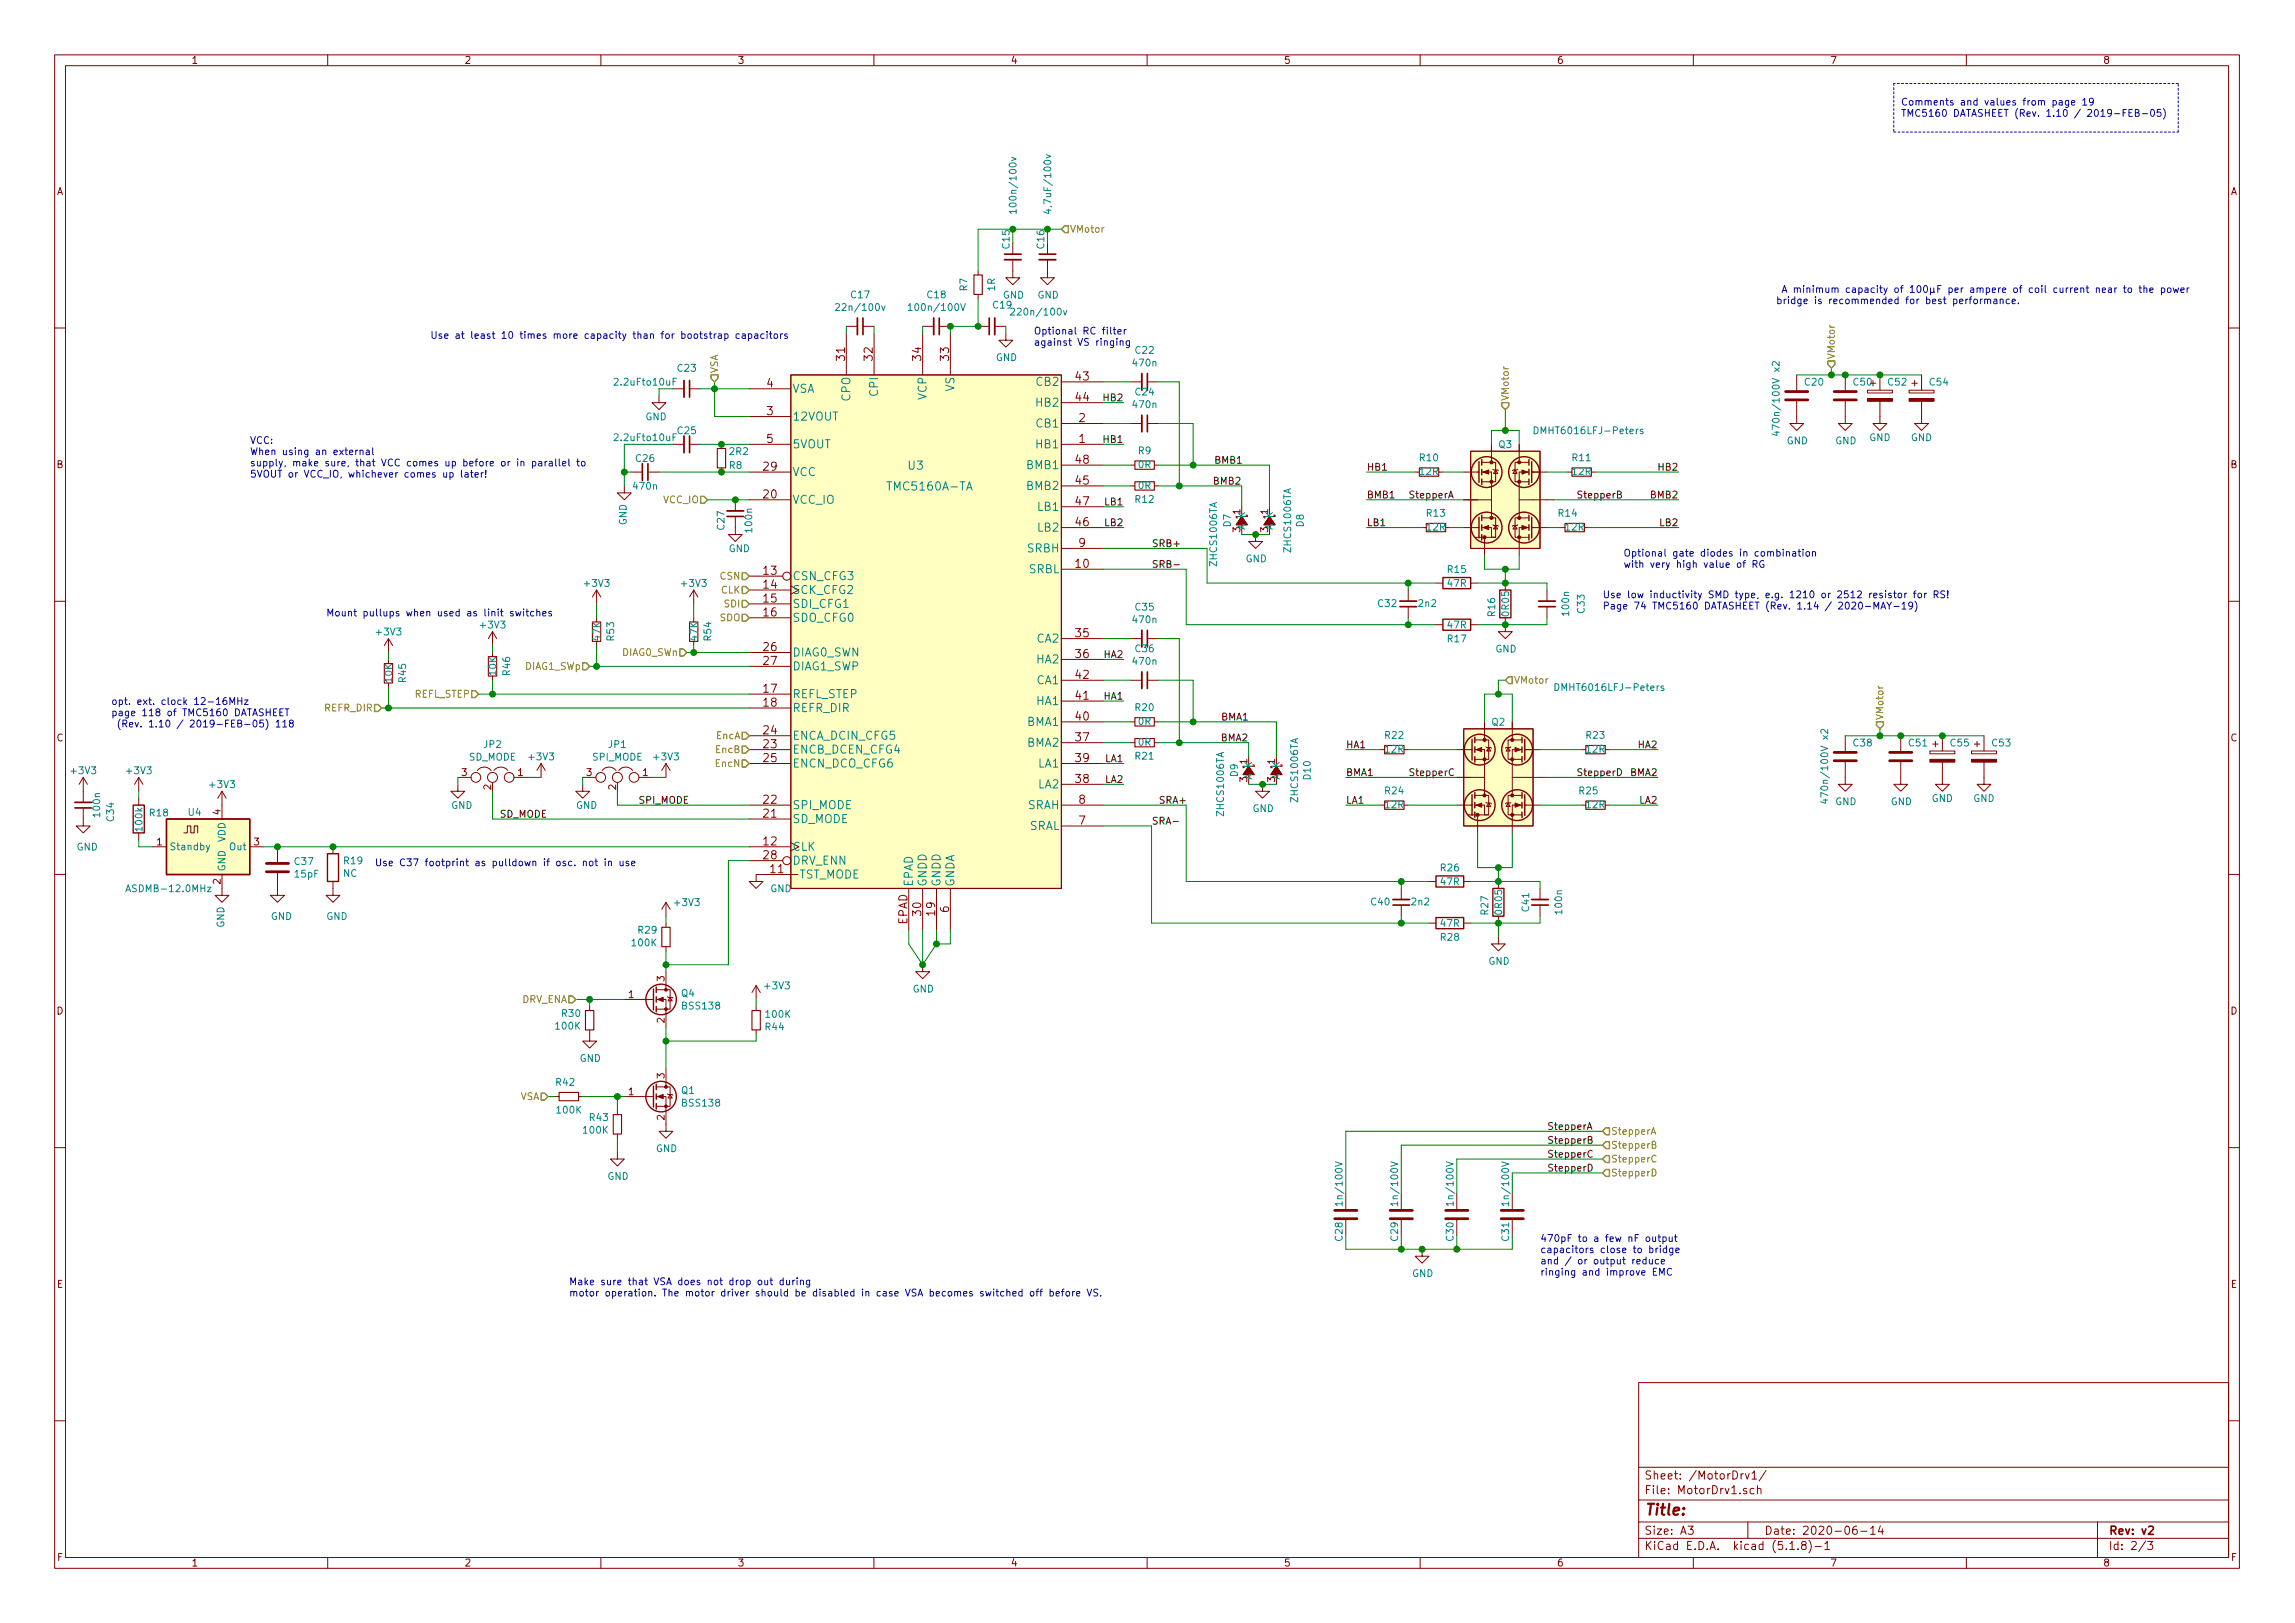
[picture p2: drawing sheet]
<svg xmlns="http://www.w3.org/2000/svg" width="420mm" height="297mm" viewBox="0 0 420 297" stroke-linecap="round" stroke-linejoin="round" font-family="sans-serif">
<defs><g id="words">
<text font-size="2.8" fill="#840000" x="301" y="277.3">Title:</text>
<g font-size="2.1" fill="#840000">
<text x="154.7" y="65.9" transform="rotate(-90 154.7 65.9)">31</text>
<text x="159.8" y="65.9" transform="rotate(-90 159.8 65.9)">32</text>
<text x="168.7" y="65.9" transform="rotate(-90 168.7 65.9)">34</text>
<text x="173.7" y="65.9" transform="rotate(-90 173.7 65.9)">33</text>
<text x="140.4" y="70.9">4</text>
<text x="197" y="69.6">43</text>
<text x="140.4" y="76">3</text>
<text x="197" y="73.4">44</text>
<text x="197.5" y="77.3">2</text>
<text x="140.4" y="81.1">5</text>
<text x="197.5" y="81.1">1</text>
<text x="139.8" y="86.1">29</text>
<text x="197" y="88.7">45</text>
<text x="197" y="84.9">48</text>
<text x="139.8" y="91.2">20</text>
<text x="197" y="92.5">47</text>
<text x="197" y="96.3">46</text>
<text x="197.5" y="100.1">9</text>
<text x="139.8" y="105.2">13</text>
<text x="139.8" y="107.7">14</text>
<text x="197" y="103.9">10</text>
<text x="139.8" y="110.3">15</text>
<text x="139.8" y="112.8">16</text>
<text x="139.8" y="119.2">26</text>
<text x="197" y="116.6">35</text>
<text x="139.8" y="121.7">27</text>
<text x="197" y="120.4">36</text>
<text x="197" y="124.2">42</text>
<text x="139.8" y="126.8">17</text>
<text x="139.8" y="129.3">18</text>
<text x="197" y="131.9">40</text>
<text x="197" y="128.1">41</text>
<text x="139.8" y="136.9">23</text>
<text x="139.8" y="134.4">24</text>
<text x="197" y="135.7">37</text>
<text x="139.8" y="139.5">25</text>
<text x="197" y="143.3">38</text>
<text x="197" y="139.5">39</text>
<text x="139.8" y="149.6">21</text>
<text x="139.8" y="147.1">22</text>
<text x="197.5" y="147.1">8</text>
<text x="139.8" y="154.7">12</text>
<text x="197.5" y="150.9">7</text>
<text x="139.8" y="157.3">28</text>
<text x="141.1" y="159.8">11</text>
<text x="168.7" y="167.5" transform="rotate(-90 168.7 167.5)">30</text>
<text x="171.2" y="167.5" transform="rotate(-90 171.2 167.5)">19</text>
<text x="173.7" y="167" transform="rotate(-90 173.7 167)">6</text>
<text x="166.1" y="169.3" transform="rotate(-90 166.1 169.3)">EPAD</text>
<text x="301" y="273.5">File: MotorDrv1.sch</text>
<text x="301" y="270.8">Sheet: /MotorDrv1/</text>
<text x="301" y="280.9">Size: A3</text>
<text x="323" y="280.9">Date: 2020-06-14</text>
<text x="386" y="280.9">Rev: v2</text>
<text x="301" y="283.7">KiCad E.D.A. kicad (5.1.8)-1</text>
<text x="386" y="283.7">Id: 2/3</text>
</g>
<g font-size="2.1" fill="#008484">
<text x="145" y="71.9">VSA</text>
<text x="174.7" y="71.7" transform="rotate(-90 174.7 71.7)">VS</text>
<text x="189.9" y="70.6">CB2</text>
<text x="145" y="77">12VOUT</text>
<text x="155.7" y="73.4" transform="rotate(-90 155.7 73.4)">CPO</text>
<text x="160.8" y="72.4" transform="rotate(-90 160.8 72.4)">CPI</text>
<text x="169.6" y="73.2" transform="rotate(-90 169.6 73.2)">VCP</text>
<text x="189.9" y="74.4">HB2</text>
<text x="145" y="82.1">5VOUT</text>
<text x="189.9" y="82.1">HB1</text>
<text x="189.9" y="78.2">CB1</text>
<text x="145" y="87.1">VCC</text>
<text x="163" y="89.8">TMC5160A-TA</text>
<text x="166.3" y="86">U3</text>
<text x="188.1" y="89.7">BMB2</text>
<text x="188.1" y="85.9">BMB1</text>
<text x="145" y="92.2">VCC_IO</text>
<text x="190.1" y="93.5">LB1</text>
<text x="188.1" y="101.1">SRBH</text>
<text x="190.1" y="97.3">LB2</text>
<text x="145" y="106.2">CSN_CFG3</text>
<text x="188.4" y="104.9">SRBL</text>
<text x="145" y="108.7">SCK_CFG2</text>
<text x="145" y="111.3">SDI_CFG1</text>
<text x="145" y="113.8">SDO_CFG0</text>
<text x="189.9" y="117.6">CA2</text>
<text x="145" y="120.2">DIAG0_SWN</text>
<text x="145" y="122.7">DIAG1_SWP</text>
<text x="189.9" y="121.4">HA2</text>
<text x="189.9" y="125.2">CA1</text>
<text x="145" y="127.8">REFL_STEP</text>
<text x="145" y="130.3">REFR_DIR</text>
<text x="189.9" y="129">HA1</text>
<text x="145" y="137.9">ENCB_DCEN_CFG4</text>
<text x="145" y="135.4">ENCA_DCIN_CFG5</text>
<text x="188.1" y="136.7">BMA2</text>
<text x="188.1" y="132.9">BMA1</text>
<text x="145" y="140.5">ENCN_DCO_CFG6</text>
<text x="190.1" y="140.5">LA1</text>
<text x="145" y="148.1">SPI_MODE</text>
<text x="188.1" y="148.1">SRAH</text>
<text x="190.1" y="144.3">LA2</text>
<text x="145" y="155.7">CLK</text>
<text x="145" y="150.6">SD_MODE</text>
<text x="188.4" y="151.9">SRAL</text>
<text x="145" y="158.3">DRV_ENN</text>
<text x="146.3" y="160.8">TST_MODE</text>
<text x="167.1" y="162.3" transform="rotate(-90 167.1 162.3)">EPAD</text>
<text x="169.6" y="162.3" transform="rotate(-90 169.6 162.3)">GNDD</text>
<text x="172.2" y="162.3" transform="rotate(-90 172.2 162.3)">GNDD</text>
<text x="174.7" y="162.3" transform="rotate(-90 174.7 162.3)">GNDA</text>
</g>
<g font-size="1.8" fill="#840000">
<text x="35" y="11.7">1</text>
<text x="85" y="11.7">2</text>
<text x="135" y="11.7">3</text>
<text x="185" y="11.7">4</text>
<text x="235" y="11.7">5</text>
<text x="285" y="11.7">6</text>
<text x="335" y="11.7">7</text>
<text x="385" y="11.7">8</text>
<text x="10.4" y="35.7">A</text>
<text x="408.4" y="35.7">A</text>
<text x="339.4" y="70.6">C50</text>
<text x="10.4" y="85.7">B</text>
<text x="408.4" y="85.7">B</text>
<text x="227.1" y="94.1" transform="rotate(-90 227.1 94.1)">1</text>
<text x="232.2" y="94.1" transform="rotate(-90 232.2 94.1)">1</text>
<text x="227.1" y="97.4" transform="rotate(-90 227.1 97.4)">3</text>
<text x="232.2" y="97.4" transform="rotate(-90 232.2 97.4)">3</text>
<text x="10.4" y="135.7">C</text>
<text x="408.4" y="135.7">C</text>
<text x="84.5" y="142">3</text>
<text x="94.8" y="142">1</text>
<text x="107.4" y="142">3</text>
<text x="117.7" y="142">1</text>
<text x="228.3" y="143.1" transform="rotate(-90 228.3 143.1)">3</text>
<text x="228.3" y="139.8" transform="rotate(-90 228.3 139.8)">1</text>
<text x="233.4" y="143.1" transform="rotate(-90 233.4 143.1)">3</text>
<text x="233.4" y="139.8" transform="rotate(-90 233.4 139.8)">1</text>
<text x="40.4" y="149.1" transform="rotate(-90 40.4 149.1)">4</text>
<text x="89.9" y="144.5" transform="rotate(-90 89.9 144.5)">2</text>
<text x="112.8" y="144.5" transform="rotate(-90 112.8 144.5)">2</text>
<text x="28.7" y="154.7">1</text>
<text x="46.5" y="154.7">3</text>
<text x="40.4" y="161.8" transform="rotate(-90 40.4 161.8)">2</text>
<text x="121.7" y="179.6" transform="rotate(-90 121.7 179.6)">3</text>
<text x="10.4" y="185.7">D</text>
<text x="115.1" y="182.7">1</text>
<text x="408.4" y="185.7">D</text>
<text x="121.7" y="187.2" transform="rotate(-90 121.7 187.2)">2</text>
<text x="121.7" y="197.4" transform="rotate(-90 121.7 197.4)">3</text>
<text x="115.1" y="200.4">1</text>
<text x="121.7" y="205" transform="rotate(-90 121.7 205)">2</text>
<text x="10.4" y="235.7">E</text>
<text x="408.4" y="235.7">E</text>
<text x="10.5" y="285.7">F</text>
<text x="35" y="286.7">1</text>
<text x="85" y="286.7">2</text>
<text x="135" y="286.7">3</text>
<text x="185" y="286.7">4</text>
<text x="235" y="286.7">5</text>
<text x="285" y="286.7">6</text>
<text x="335" y="286.7">7</text>
<text x="385" y="286.7">8</text>
<text x="408.5" y="285.7">F</text>
</g>
<g font-size="1.8" fill="#0000c2">
<text x="348" y="19.3">Comments and values from page 19</text>
<text x="348" y="21.4">TMC5160 DATASHEET (Rev. 1.10 / 2019-FEB-05)</text>
<text x="325.6" y="53.6">A minimum capacity of 100µF per ampere of coil current near to the power</text>
<text x="325.1" y="55.7">bridge is recommended for best performance.</text>
<text x="78.7" y="62">Use at least 10 times more capacity than for bootstrap capacitors</text>
<text x="189.2" y="61.2">Optional RC filter</text>
<text x="189.2" y="63.3">against VS ringing</text>
<text x="45.7" y="81.2">VCC:</text>
<text x="45.7" y="83.3">When using an external</text>
<text x="45.7" y="85.4">supply, make sure, that VCC comes up before or in parallel to</text>
<text x="45.7" y="87.4">5VOUT or VCC_IO, whichever comes up later!</text>
<text x="297.2" y="101.9">Optional gate diodes in combination</text>
<text x="297.2" y="103.9">with very high value of RG</text>
<text x="59.7" y="112.8">Mount pullups when used as linit switches</text>
<text x="293.4" y="109.5">Use low inductivity SMD type, e.g. 1210 or 2512 resistor for RS!</text>
<text x="293.4" y="111.5">Page 74 TMC5160 DATASHEET (Rev. 1.14 / 2020-MAY-19)</text>
<text x="20.3" y="129">opt. ext. clock 12-16MHz</text>
<text x="20.3" y="131.1">page 118 of TMC5160 DATASHEET</text>
<text x="20.8" y="133.1">(Rev. 1.10 / 2019-FEB-05) 118</text>
<text x="68.6" y="158.5">Use C37 footprint as pulldown if osc. not in use</text>
<text x="281.9" y="227.3">470pF to a few nF output</text>
<text x="281.9" y="229.3">capacitors close to bridge</text>
<text x="281.9" y="231.4">and / or output reduce</text>
<text x="281.9" y="233.5">ringing and improve EMC</text>
<text x="104.1" y="235.2">Make sure that VSA does not drop out during</text>
<text x="104.1" y="237.3">motor operation. The motor driver should be disabled in case VSA becomes switched off before VS.</text>
</g>
<g font-size="1.8" fill="#008484">
<text x="186.1" y="38.2" transform="rotate(-90 186.1 38.2)">100n/100v</text>
<text x="192.5" y="38.3" transform="rotate(-90 192.5 38.3)">4,7uF/100v</text>
<text x="177.1" y="53.2" transform="rotate(-90 177.1 53.2)">R7</text>
<text x="182.2" y="53.2" transform="rotate(-90 182.2 53.2)">1R</text>
<text x="153.7" y="56.9">22n/100v</text>
<text x="155.9" y="54.6">C17</text>
<text x="167.1" y="56.9">100n/100V</text>
<text x="169.8" y="54.6">C18</text>
<text x="181.9" y="56.5">C19</text>
<text x="183.6" y="54.6">GND</text>
<text x="185.9" y="57.7">220n/100v</text>
<text x="189.9" y="54.6">GND</text>
<text x="207.9" y="64.8">C22</text>
<text x="124.1" y="68">C23</text>
<text x="182.3" y="66.1">GND</text>
<text x="207.5" y="67.1">470n</text>
<text x="330.5" y="70.6">C20</text>
<text x="345.7" y="70.6">C52</text>
<text x="353.3" y="70.6">C54</text>
<text x="118.2" y="76.9">GND</text>
<text x="207.5" y="74.7">470n</text>
<text x="207.9" y="72.4">C24</text>
<text x="112.9" y="80.7">2.2uFto10uF</text>
<text x="124.1" y="79.5">C25</text>
<text x="133.6" y="83.3">2R2</text>
<text x="208.4" y="83.1">R9</text>
<text x="274.4" y="82">Q3</text>
<text x="281.7" y="79.5">DMHT6016LFJ-Peters</text>
<text x="325.8" y="78.5" transform="rotate(-90 325.8 78.5)">470n/100V x2</text>
<text x="327.1" y="81.3">GND</text>
<text x="336" y="81.3">GND</text>
<text x="342.2" y="80.7">GND</text>
<text x="349.8" y="80.7">GND</text>
<text x="116.1" y="89.6">470n</text>
<text x="116.5" y="84.5">C26</text>
<text x="133.6" y="85.8">R8</text>
<text x="208.4" y="85.7">0R</text>
<text x="208.4" y="89.5">0R</text>
<text x="260" y="84.4">R10</text>
<text x="260" y="87">12R</text>
<text x="287.9" y="84.4">R11</text>
<text x="287.9" y="87">12R</text>
<text x="207.9" y="92">R12</text>
<text x="228" y="94.8" transform="rotate(-90 228 94.8)">K</text>
<text x="233" y="94.8" transform="rotate(-90 233 94.8)">K</text>
<text x="261.2" y="94.6">R13</text>
<text x="285.4" y="94.6">R14</text>
<text x="114.7" y="96.2" transform="rotate(-90 114.7 96.2)">GND</text>
<text x="132.6" y="96.9" transform="rotate(-90 132.6 96.9)">C27</text>
<text x="133.4" y="101.1">GND</text>
<text x="137.7" y="97.3" transform="rotate(-90 137.7 97.3)">100n</text>
<text x="225.3" y="96.4" transform="rotate(-90 225.3 96.4)">D7</text>
<text x="228" y="97.1" transform="rotate(-90 228 97.1)">A</text>
<text x="233" y="97.1" transform="rotate(-90 233 97.1)">A</text>
<text x="236.4" y="100.8" transform="rotate(-90 236.4 100.8)">ZHCS1006TA</text>
<text x="238.7" y="96.4" transform="rotate(-90 238.7 96.4)">D8</text>
<text x="261.2" y="97.1">12R</text>
<text x="286.6" y="97.1">12R</text>
<text x="107.1" y="107.4">+3V3</text>
<text x="124.9" y="107.4">+3V3</text>
<text x="222.8" y="103.4" transform="rotate(-90 222.8 103.4)">ZHCS1006TA</text>
<text x="228" y="102.9">GND</text>
<text x="265.1" y="104.9">R15</text>
<text x="265.1" y="107.4">47R</text>
<text x="207.9" y="111.7">C35</text>
<text x="252.3" y="111.1">C32</text>
<text x="259.8" y="111.1">2n2</text>
<text x="273.7" y="112.8" transform="rotate(-90 273.7 112.8)">R16</text>
<text x="276.3" y="112.6" transform="rotate(-90 276.3 112.6)">0R05</text>
<text x="287.3" y="112.5" transform="rotate(-90 287.3 112.5)">100n</text>
<text x="290.1" y="112.2" transform="rotate(-90 290.1 112.2)">C33</text>
<text x="69" y="116.3">+3V3</text>
<text x="88.1" y="115">+3V3</text>
<text x="109.9" y="117.2" transform="rotate(-90 109.9 117.2)">47K</text>
<text x="112.4" y="117.2" transform="rotate(-90 112.4 117.2)">R53</text>
<text x="127.7" y="117.2" transform="rotate(-90 127.7 117.2)">47K</text>
<text x="130.2" y="117.2" transform="rotate(-90 130.2 117.2)">R54</text>
<text x="207.5" y="114.1">470n</text>
<text x="207.9" y="119.4">C36</text>
<text x="265.1" y="117.6">R17</text>
<text x="265.1" y="115">47R</text>
<text x="273.8" y="119.4">GND</text>
<text x="71.8" y="124.8" transform="rotate(-90 71.8 124.8)">10K</text>
<text x="74.3" y="124.8" transform="rotate(-90 74.3 124.8)">R45</text>
<text x="90.9" y="123.6" transform="rotate(-90 90.9 123.6)">10K</text>
<text x="93.4" y="123.6" transform="rotate(-90 93.4 123.6)">R46</text>
<text x="207.5" y="121.7">470n</text>
<text x="207.9" y="130.1">R20</text>
<text x="285.5" y="126.5">DMHT6016LFJ-Peters</text>
<text x="88.6" y="136.9">JP2</text>
<text x="111.5" y="136.9">JP1</text>
<text x="208.4" y="136.5">0R</text>
<text x="208.4" y="132.7">0R</text>
<text x="253.6" y="135.2">R22</text>
<text x="253.6" y="137.8">12R</text>
<text x="273.2" y="132.8">Q2</text>
<text x="290.4" y="135.2">R23</text>
<text x="290.4" y="137.8">12R</text>
<text x="339.4" y="136.6">C38</text>
<text x="349.5" y="136.6">C51</text>
<text x="357.1" y="136.6">C55</text>
<text x="364.8" y="136.6">C53</text>
<text x="13.2" y="141.7">+3V3</text>
<text x="23.3" y="141.7">+3V3</text>
<text x="85.8" y="139.2">SD_MODE</text>
<text x="97" y="139.2">+3V3</text>
<text x="108.5" y="139.2">SPI_MODE</text>
<text x="119.8" y="139.2">+3V3</text>
<text x="207.9" y="139">R21</text>
<text x="226.6" y="142.1" transform="rotate(-90 226.6 142.1)">D9</text>
<text x="229.2" y="142.8" transform="rotate(-90 229.2 142.8)">A</text>
<text x="229.2" y="140.5" transform="rotate(-90 229.2 140.5)">K</text>
<text x="234.3" y="142.8" transform="rotate(-90 234.3 142.8)">A</text>
<text x="234.3" y="140.5" transform="rotate(-90 234.3 140.5)">K</text>
<text x="240" y="142.6" transform="rotate(-90 240 142.6)">D10</text>
<text x="18.3" y="149.4" transform="rotate(-90 18.3 149.4)">100n</text>
<text x="27.5" y="149.4">R18</text>
<text x="34.5" y="149.3">U4</text>
<text x="38.6" y="144.2">+3V3</text>
<text x="82.6" y="148">GND</text>
<text x="105.5" y="148">GND</text>
<text x="224.1" y="149.1" transform="rotate(-90 224.1 149.1)">ZHCS1006TA</text>
<text x="229.3" y="148.6">GND</text>
<text x="237.6" y="146.5" transform="rotate(-90 237.6 146.5)">ZHCS1006TA</text>
<text x="253.6" y="145.4">R24</text>
<text x="253.6" y="147.9">12R</text>
<text x="289.2" y="145.4">R25</text>
<text x="290.4" y="147.9">12R</text>
<text x="334.7" y="145.8" transform="rotate(-90 334.7 145.8)">470n/100V x2</text>
<text x="336" y="147.4">GND</text>
<text x="346.2" y="147.4">GND</text>
<text x="353.6" y="146.8">GND</text>
<text x="361.3" y="146.8">GND</text>
<text x="14" y="155.7">GND</text>
<text x="20.9" y="150.3" transform="rotate(-90 20.9 150.3)">C34</text>
<text x="26.1" y="152" transform="rotate(-90 26.1 152)">100k</text>
<text x="31" y="155.6">Standby</text>
<text x="41.3" y="154.1" transform="rotate(-90 41.3 154.1)">VDD</text>
<text x="42.2" y="155.6">Out</text>
<text x="41.3" y="159.5" transform="rotate(-90 41.3 159.5)">GND</text>
<text x="54" y="158.3">C37</text>
<text x="54.1" y="160.6">15pF</text>
<text x="62.8" y="160.5">NC</text>
<text x="63" y="158.2">R19</text>
<text x="263.8" y="159.5">R26</text>
<text x="23.8" y="163.3">ASDMB-12.0MHz</text>
<text x="123.6" y="165.8">+3V3</text>
<text x="141" y="163.3">GND</text>
<text x="251.1" y="165.7">C40</text>
<text x="258.5" y="165.7">2n2</text>
<text x="263.8" y="162">47R</text>
<text x="272.5" y="167.4" transform="rotate(-90 272.5 167.4)">R27</text>
<text x="275" y="167.2" transform="rotate(-90 275 167.2)">0R05</text>
<text x="280" y="166.8" transform="rotate(-90 280 166.8)">C41</text>
<text x="286" y="167.1" transform="rotate(-90 286 167.1)">100n</text>
<text x="41.1" y="169.8" transform="rotate(-90 41.1 169.8)">GND</text>
<text x="49.6" y="168.4">GND</text>
<text x="59.7" y="168.4">GND</text>
<text x="115.8" y="173.2">100K</text>
<text x="116.9" y="170.9">R29</text>
<text x="263.8" y="172.2">R28</text>
<text x="263.8" y="169.6">47R</text>
<text x="272.5" y="176.6">GND</text>
<text x="124.8" y="182.4">Q4</text>
<text x="125.1" y="184.7">BSS138</text>
<text x="140.2" y="181.1">+3V3</text>
<text x="167.1" y="181.6">GND</text>
<text x="101.8" y="188.4">100K</text>
<text x="102.9" y="186.1">R30</text>
<text x="140.2" y="188.6">R44</text>
<text x="140.3" y="186.3">100K</text>
<text x="106.1" y="194.3">GND</text>
<text x="101.9" y="198.7">R42</text>
<text x="102" y="203.8">100K</text>
<text x="124.8" y="200.2">Q1</text>
<text x="125.1" y="202.5">BSS138</text>
<text x="106.9" y="207.5">100K</text>
<text x="108" y="205.2">R43</text>
<text x="111.2" y="215.9">GND</text>
<text x="120.1" y="210.9">GND</text>
<text x="245.8" y="220.1" transform="rotate(-90 245.8 220.1)">1n/100V</text>
<text x="256" y="220.1" transform="rotate(-90 256 220.1)">1n/100V</text>
<text x="266.1" y="220.1" transform="rotate(-90 266.1 220.1)">1n/100V</text>
<text x="276.3" y="220.1" transform="rotate(-90 276.3 220.1)">1n/100V</text>
<text x="245.8" y="227.1" transform="rotate(-90 245.8 227.1)">C28</text>
<text x="256" y="227.1" transform="rotate(-90 256 227.1)">C29</text>
<text x="266.1" y="227.1" transform="rotate(-90 266.1 227.1)">C30</text>
<text x="276.3" y="227.1" transform="rotate(-90 276.3 227.1)">C31</text>
<text x="258.5" y="233.7">GND</text>
</g>
<g font-size="1.8" fill="#008400">
<text x="184.8" y="45.5" transform="rotate(-90 184.8 45.5)">C15</text>
<text x="191.2" y="45.5" transform="rotate(-90 191.2 45.5)">C16</text>
<text x="112.9" y="70.6">2.2uFto10uF</text>
</g>
<g font-size="1.8" fill="#848400">
<text x="195.8" y="42.6">VMotor</text>
<text x="335.9" y="65.8" transform="rotate(-90 335.9 65.8)">VMotor</text>
<text x="131.4" y="68.4" transform="rotate(-90 131.4 68.4)">VSA</text>
<text x="276.2" y="73.4" transform="rotate(-90 276.2 73.4)">VMotor</text>
<text x="121.4" y="92.1">VCC_IO</text>
<text x="131.9" y="106.1">CSN</text>
<text x="131.8" y="113.7">SDO</text>
<text x="132" y="108.6">CLK</text>
<text x="132.7" y="111.2">SDI</text>
<text x="96.1" y="122.6">DIAG1_SWp</text>
<text x="113.9" y="120.1">DIAG0_SWn</text>
<text x="277.1" y="125.1">VMotor</text>
<text x="59.5" y="130.2">REFR_DIR</text>
<text x="75.9" y="127.7">REFL_STEP</text>
<text x="344.8" y="131.9" transform="rotate(-90 344.8 131.9)">VMotor</text>
<text x="131.1" y="135.3">EncA</text>
<text x="131.1" y="137.8">EncB</text>
<text x="131.1" y="140.4">EncN</text>
<text x="95.4" y="183.6">DRV_ENA</text>
<text x="95.2" y="201.3">VSA</text>
<text x="294.9" y="207.7">StepperA</text>
<text x="294.9" y="215.3">StepperD</text>
<text x="294.9" y="212.8">StepperC</text>
<text x="294.9" y="210.2">StepperB</text>
</g>
<g font-size="1.8">
<text x="202.2" y="73.4">HB2</text>
<text x="202.2" y="81.1">HB1</text>
<text x="222.2" y="84.9">BMB1</text>
<text x="222.3" y="88.7">BMB2</text>
<text x="250.2" y="86.1">HB1</text>
<text x="303.8" y="86.1">HB2</text>
<text x="202.4" y="92.5">LB1</text>
<text x="250.2" y="91.2">BMB1</text>
<text x="257.8" y="91.2">StepperA</text>
<text x="289.3" y="91.2">StepperB</text>
<text x="302.3" y="91.2">BMB2</text>
<text x="202.4" y="96.3">LB2</text>
<text x="210.8" y="100.1">SRB+</text>
<text x="250.2" y="96.3">LB1</text>
<text x="304" y="96.3">LB2</text>
<text x="210.8" y="103.9">SRB-</text>
<text x="202.2" y="120.4">HA2</text>
<text x="202.2" y="128.1">HA1</text>
<text x="223.5" y="131.9">BMA1</text>
<text x="223.6" y="135.7">BMA2</text>
<text x="246.4" y="136.9">HA1</text>
<text x="300" y="136.9">HA2</text>
<text x="202.4" y="143.3">LA2</text>
<text x="202.4" y="139.5">LA1</text>
<text x="246.4" y="142">BMA1</text>
<text x="257.8" y="142">StepperC</text>
<text x="289.3" y="142">StepperD</text>
<text x="298.5" y="142">BMA2</text>
<text x="91.4" y="149.6">SD_MODE</text>
<text x="116.8" y="147.1">SPI_MODE</text>
<text x="212.1" y="147.1">SRA+</text>
<text x="246.4" y="147.1">LA1</text>
<text x="300.2" y="147.1">LA2</text>
<text x="210.8" y="150.9">SRA-</text>
<text x="283.2" y="206.8">StepperA</text>
<text x="283.2" y="209.3">StepperB</text>
<text x="283.2" y="211.9">StepperC</text>
<text x="283.2" y="214.4">StepperD</text>
</g>
</g></defs>
<g fill="none" stroke="#840000" stroke-width=".18">
<path d="M10 10h400v277h-400zM12 12h396v273.1h-396zM60 10v2M110 10v2M160 10v2M210 10v2M260 10v2M310 10v2M360 10v2M154.9 59.7h2.1M158 59.7h2M168.9 59.7h2"/>
<path d="M172 59.7h2M179.1 59.7h2M179.1 49.6v.7M179.1 53.9v.7M182.1 59.7h2M185.4 47.5v3.3h1.3l-1.3 1.3-1.3-1.3h1.3M185.4 44.5v2M191.8 47.5v3.3h1.2l-1.2 1.3-1.3-1.3h1.3M191.8 44.5v2M10 60h2M120.6 72.4v1.3h-1.2l1.2 1.3 1.3-1.3h-1.3M123.2 71.2h2"/>
<path d="M126.2 71.2h2.1M137.2 71.2h7.6M137.2 76.2h7.6M144.8 68.6h49.5v94h-49.5zM154.9 61v7.6M160 61v7.6M168.9 61v7.6M174 61v7.6M184.1 61v1.3h1.3l-1.3 1.2-1.2-1.2h1.2M194.3 69.9h7.6M194.3 77.5h7.6M194.3 73.7h7.6"/>
<path d="M207 69.9h2M207 77.5h2M210.1 69.9h2M210.1 77.5h2M328.9 73.4v4.1h1.3l-1.3 1.3-1.2-1.3h1.2M328.9 68.6v2.8M337.8 73.4v4.1h1.3l-1.3 1.3-1.3-1.3h1.3M337.8 68.6v2.8M341.9 71.4h4.6v.5h-4.6zM342.4 70.1h1M344.2 73.4v4.1h1.2l-1.2 1.3-1.3-1.3h1.3M344.2 68.6v2.8"/>
<path d="M349.5 71.4h4.6v.5h-4.6zM350 70.1h1M350.5 69.6v1M351.8 73.4v4.1h1.3l-1.3 1.3-1.3-1.3h1.3M351.8 68.6v2.8M408 60h2M114.3 88.9v1.3h-1.3l1.3 1.3 1.3-1.3h-1.3M115.6 86.4h2M118.6 86.4h2M123.2 81.3h2M126.2 81.3h2.1M132.1 81.3v.8"/>
<path d="M132.1 85.6v.8M134.6 94.5v3.3h-1.3l1.3 1.3 1.3-1.3h-1.3M134.6 91.5v2M137.2 86.4h7.6M137.2 91.5h7.6M137.2 81.3h7.6M194.3 85.1h7.6M194.3 96.6h7.6M194.3 88.9h7.6M194.3 81.3h7.6M194.3 92.7h7.6M207 85.1h.8"/>
<path d="M207 88.9h.8M211.3 85.1h.8M211.3 88.9h.8M227.3 92.7v3.3M229.9 97.8v1.3h1.2l-1.2 1.3-1.3-1.3h1.3M232.4 92.7v3.3M259.1 86.4h.7M260.3 96.6h.8M263.4 86.4h.8M264.7 96.6h.7M268 86.4h2.5M268 96.6h2.5"/>
<path d="M268 91.5h5M269.2 82.6h12.7v17.8h-12.7zM270 98.3h3.8M270.6 86.4h.2M270.6 96.6h.2M271.3 86.4h1.7v8.4M271.3 84.6h1.7M271.3 94.8h1.7M271.8 98.3v3.3M273 84.6h.8v3.6h-2.5M273 94.8h.8v3.5h-.8v-1.7h-1.7M273 81.3v3.3"/>
<path d="M273.3 85.9l.1 .1h.8l.1 .1M273.3 96l.1 .2h.8l.1 .1M273.8 86l.4 .7h-.8zM273.8 96.2l.4 .6h-.8zM277.4 96.2l.3 .6h-.7zM277.4 86l.3 .7h-.7zM277.9 96l-.2 .2h-.7l-.1 .1M277.9 85.9l-.2 .1h-.7l-.1 .1M278.1 94.8h-.7v3.5h2.5M278.1 84.6h-.7v3.6h2.5M278.1 91.5h6.4M278.1 84.6h1.8"/>
<path d="M278.1 81.3v3.3M278.1 94.8h1.8M279.9 86.4h-1.8v8.4M279.9 96.6h-1.8v5M280.4 86.4h.2M280.4 96.6h.2M280.7 86.4h2.5M280.7 96.6h2.5M285.7 96.6h.8M287 86.4h.8M290.1 96.6h.7M291.3 86.4h.8"/>
<path d="M10 110h2M71.1 116.9v2.5M71.1 116.9l-.7 1.2M71.1 116.9l.8 1.2M90.2 115.6v2.5M90.2 119.4v.8M90.2 115.6l-.8 1.3M90.2 115.6l.7 1.3M109.2 108v2.5M109.2 113.1v.7M109.2 117.4v.7M109.2 108l-.7 1.3"/>
<path d="M109.2 108l.8 1.3M127 108l-.8 1.3M127 108v2.5M127 113.1v.7M127 117.4v.7M127 108l.8 1.3M137.2 105.4h6.1M137.2 108h7.6M137.2 110.5h7.6M137.2 113.1h7.6M137.2 119.4h7.6M194.3 116.9h7.6"/>
<path d="M194.3 104.2h7.6M194.3 100.4h7.6M207 116.9h2M210.1 116.9h2M257.8 108v2M257.8 111v2.1M262.9 106.7h1.3M262.9 114.3h1.3M269.2 106.7h1.3M269.2 114.3h1.3M275.6 113.1v2.5h1.3l-1.3 1.3-1.3-1.3h1.3M275.6 106.7v1.3"/>
<path d="M283.2 108v2M283.2 111v2.1M408 110h2M71.1 120.7v.7M71.1 125v.8M90.2 123.7v.8M99.1 139.7l-.8 1.3M99.1 139.7v2.6M99.1 139.7l.7 1.3M121.9 139.7l-.7 1.3M121.9 139.7v2.6M121.9 139.7l.8 1.3"/>
<path d="M137.2 137.2h7.6M137.2 127h7.6M137.2 129.6h7.6M137.2 134.7h7.6M137.2 139.7h7.6M137.2 122h7.6M194.3 124.5h7.6M194.3 135.9h7.6M194.3 132.1h7.6M194.3 139.7h7.6M194.3 120.7h7.6M194.3 128.3h7.6"/>
<path d="M207 124.5h2M207 135.9h.8M207 132.1h.8M210.1 124.5h2M211.3 135.9h.8M211.3 132.1h.8M228.6 138.5v3.3M233.7 138.5v3.3M252.7 137.2h.8M257 137.2h.8M266.7 137.2h2.5M268 133.4h12.7v17.8h-12.7z"/>
<path d="M269.3 137.2h.2M270 137.2h1.8v8.4M270 135.4h1.8M271.8 135.4h.7v3.6h-2.5M271.8 132.1v3.3M272 136.7l.2 .1h.7l.1 .1M272.5 136.8l.4 .7h-.7zM276.1 136.8l.4 .7h-.8zM276.6 136.7l-.1 .1h-.8l-.1 .1M276.9 135.4h-.8v3.6h2.5M276.9 132.1v3.3M276.9 135.4h1.7"/>
<path d="M278.6 137.2h-1.7v8.4M279.1 137.2h.2M279.4 137.2h2.5M289.6 137.2h.7M293.9 137.2h.7M337.8 139.5v4h1.3l-1.3 1.3-1.3-1.3h1.3M337.8 134.7v2.8M348 139.5v4h1.2l-1.2 1.3-1.3-1.3h1.3M348 134.7v2.8M353.3 137.5h4.6v.5h-4.6zM353.8 136.2h1M354.3 135.7v1"/>
<path d="M355.6 139.5v4h1.3l-1.3 1.3-1.3-1.3h1.3M355.6 134.7v2.8M360.9 137.5h4.6v.5h-4.6zM361.4 136.2h1.1M361.9 135.7v1M363.2 139.5v4h1.3l-1.3 1.3-1.3-1.3h1.3M363.2 134.7v2.8M15.2 147.9v3.3h-1.2l1.2 1.2 1.3-1.2h-1.3M15.2 142.3v4.5M15.2 142.3l-.7 1.2M15.2 142.3l.8 1.2M25.4 142.3v2.5"/>
<path d="M25.4 146.1v1.3M25.4 152.4v1.3M25.4 142.3l-.8 1.2M25.4 142.3l.8 1.2M27.9 155h2.6M33.7 152.4h.6v-1.2h.6v1.2h.7v-1.2h.6v1.2M40.6 144.8v5.1M40.6 144.8l-.7 1.3M40.6 144.8l.8 1.3M45.7 155h2.6M50.8 159.8v4.1h-1.3l1.3 1.2 1.3-1.2h-1.3M50.8 155v2.8"/>
<path d="M61 155v1.2M83.8 143.5v1.3h-1.3l1.3 1.3 1.3-1.3h-1.3M83.8 142.3h2.4M87.4 141a1.62 1.62 0 0 1 2.5 0M90.4 141a1.62 1.62 0 0 1 2.6 0M94.1 142.3h2.4M106.7 143.5v1.3h-1.3l1.3 1.3 1.2-1.3h-1.2M106.7 142.3h2.4M110.2 141a1.62 1.62 0 0 1 2.6 0M113.3 141a1.62 1.62 0 0 1 2.5 0M117 142.3h2.4M137.2 147.4h7.6"/>
<path d="M137.2 155h7.6M137.2 149.9h7.6M137.2 157.5h6.1M194.3 147.4h7.6M194.3 143.5h7.6M194.3 151.2h7.6M231.1 143.5v1.3h1.3l-1.3 1.3-1.2-1.3h1.2M252.7 147.4h.8M257 147.4h.8M266.7 147.4h2.5M266.7 142.3h5.1M268.7 149.1h3.8"/>
<path d="M269.3 147.4h.2M270 145.6h1.8M270.5 149.1v3.3M271.8 145.6h.7v3.5h-.7v-1.7h-1.8M272 146.8l.2 .2h.7l.1 .1M272.5 147l.4 .6h-.7zM276.1 147l.4 .6h-.8zM276.6 146.8l-.1 .2h-.8l-.1 .1M276.9 145.6h-.8v3.5h2.5M276.9 142.3h6.3M276.9 145.6h1.7M278.6 147.4h-1.7v5"/>
<path d="M279.1 147.4h.2M279.4 147.4h2.5M289.6 147.4h.7M293.9 147.4h.7M10 160h2M40.6 160.1v3.8h-1.2l1.2 1.2 1.3-1.2h-1.3M61 161.3v2.6h-1.3l1.3 1.2 1.2-1.2h-1.2M121.9 165.1v2.6M121.9 168.9v.8M121.9 173.3v.7M121.9 177.8v3.3M121.9 165.1l-.7 1.3"/>
<path d="M121.9 165.1l.8 1.3M146 160.1h-7.6v1.2h-1.2l1.2 1.3 1.3-1.3h-1.3M166.4 162.6v7.6M168.9 176.6v1.2h1.3l-1.3 1.3-1.3-1.3h1.3M168.9 162.6v7.6M171.4 162.6v7.6M174 162.6v7.6M256.5 162.6v2M256.5 165.6v2.1M261.6 161.3h1.3M261.6 168.9h1.3M268 161.3h1.2"/>
<path d="M268 168.9h1.2M274.3 171.5v1.3h1.3l-1.3 1.2-1.3-1.2h1.3M274.3 161.3v1.3M274.3 167.7v1.2M281.9 162.6v2M281.9 165.6v2.1M408 160h2M107.9 188.5v2h1.3l-1.3 1.3-1.2-1.3h1.2M107.9 184.2v.7M114.3 182.9h5.3M120.1 198.9h2.6v3.6h-2.6M120.1 182.9h1.8v5.1"/>
<path d="M120.1 181.1h2.6v3.6h-2.6M121.9 195.6v3.3M122.2 182.4l.1 .1h.8l.1 .2M122.7 182.5l.4 .7h-.8zM138.4 180.4v2.5M138.4 184.2v.7M138.4 188.5v.8M138.4 180.4l-.7 1.2M138.4 180.4l.8 1.2M10 210h2M101.6 200.7h.8M105.9 200.7h.8"/>
<path d="M113 210.9v1.2h1.3l-1.3 1.3-1.2-1.3h1.2M113 203.2v.8M113 207.6v.7M114.3 200.7h5.3M120.1 200.7h1.8v6.3h1.3l-1.3 1.3-1.3-1.3h1.3M122.2 200.2l.1 .1h.8l.1 .1M122.7 200.3l.4 .7h-.8zM246.4 218.5v2.8M256.5 218.5v2.8M266.7 218.5v2.8M276.9 218.5v2.8M408 210h2"/>
<path d="M260.3 228.6v1.3h1.3l-1.3 1.3-1.2-1.3h1.2M276.9 223.3v2.8M300 253h108v32.1h-108zM10 260h2M300 278.5h108M300 274.5h108M300 268.5h108M309 279.3h1l-.5 .6 .4 .1v.7l-.2 .1-.7-.1M319.5 269.7l.4 1 .3-1M319.8 272.5a.37 .37 0 0 0-.6 .1l.1 .2 .5 .2v.1l-.2 .3-.4-.1M320 278.5v3M320.8 269.6l.4-.4v1.5"/>
<path d="M320.8 270.7h.8M321.1 272.5l-.4-.1-.3 .3 .1 .6 .2 .1 .4-.1M321.7 272.5h.1a.37 .37 0 0 1 .6 .1v.8M321.7 271.9v1.5M323.3 269.1l-1.3 2M339.9 279.3a.62 .62 0 0 0-.7 .6v.8l.3 .1 .5-.1v-.5l-.1-.3h-.4l-.3 .3M342.5 279.7l.4-.4v1.5M344.2 279.2l-.3 1.1h.9M344.6 279.8v1M384 278.5v6.6M408 260h2M60 285.1v1.9"/>
<path d="M110 285.1v1.9M160 285.1v1.9M210 285.1v1.9M260 285.1v1.9M300 281.5h108M310 285.1v1.9M327.7 283.6h.8M329.2 283.5v.1M330.1 282.7l-.3-.2 .3-.4 .5 .2-.1 .4a.52 .52 0 0 0-.6 .2 .52 .52 0 0 0 0 .6l.5 .1 .2-.1 .1-.5-.3-.3M331.2 281.9a1.71 1.71 0 0 1 0 2.3M332.3 283h1.2M334.1 282.5l.4-.4v1.5"/>
<path d="M334.1 283.6h.8M340.7 280.2h1.1M342.5 280.8h.8M360 285.1v1.9M392.8 282l-1.3 2M393.2 282.1h.9l-.5 .6 .4 .1v.7l-.2 .1-.6-.1"/>
<circle cx="144" cy="105.4" r=".74"/>
<circle cx="87.1" cy="142.3" r=".89"/>
<circle cx="90.2" cy="142.3" r=".91"/>
<circle cx="93.2" cy="142.3" r=".89"/>
<circle cx="110" cy="142.3" r=".89"/>
<circle cx="113" cy="142.3" r=".91"/>
<circle cx="116.1" cy="142.3" r=".89"/>
<circle cx="144" cy="157.5" r=".74"/>
</g>
<g fill="none" stroke="#840000" stroke-width=".3">
<path d="M158 58.2v3.1M172 58.2v3.1M181.1 58.2v3.1M183.9 46.5h3M190.2 46.5h3.1M126.2 69.6v3.1M126.2 79.8v3M210.1 68.4v3M210.1 76v3M118.6 84.9v3M133.1 94.5h3M210.1 115.4v3"/>
<path d="M256.3 111h3M281.7 111h3M210.1 123v3M13.7 147.9h3.1M255 165.6h3.1M280.4 165.6h3.1M393.4 279.5l.2-.2h.4l.2 .4-.9 1.1h.9"/>
</g>
<g fill="none" stroke="#840000" stroke-width=".51">
<path d="M326.9 73.2h4.1M326.9 71.7h4.1M335.8 73.2h4.1M335.8 71.7h4.1M335.8 139.2h4.1M335.8 137.7h4.1M345.9 139.2h4.1M345.9 137.7h4.1M48.8 159.5h4M48.8 158h4M244.3 223h4.1M244.3 221.5h4.1"/>
<path d="M254.5 223h4.1M254.5 221.5h4.1M264.7 223h4M264.7 221.5h4M274.8 223h4.1M274.8 221.5h4.1"/>
</g>
<g fill="none" stroke="#840000" stroke-width=".2">
<path d="M178.3 50.3h1.5v3.6h-1.5zM131.3 82.1h1.5v3.5h-1.5zM207.8 84.4h3.5v1.5h-3.5zM207.8 88.2h3.5v1.5h-3.5zM259.8 85.6h3.6v1.6h-3.6zM261.1 95.8h3.6v1.5h-3.6zM286.5 95.8h3.6v1.5h-3.6zM287.8 85.6h3.5v1.6h-3.5zM108.5 113.8h1.5v3.6h-1.5zM126.2 113.8h1.6v3.6h-1.6zM70.4 121.4h1.5v3.6h-1.5zM89.4 120.2h1.5v3.5h-1.5z"/>
<path d="M207.8 135.2h3.5v1.5h-3.5zM207.8 131.4h3.5v1.5h-3.5zM253.5 136.4h3.5v1.6h-3.5zM290.3 136.4h3.6v1.6h-3.6zM253.5 146.6h3.5v1.5h-3.5zM290.3 146.6h3.6v1.5h-3.6zM121.2 169.7h1.5v3.6h-1.5zM102.4 199.9h3.5v1.6h-3.5zM107.2 184.9h1.5v3.6h-1.5zM137.7 184.9h1.5v3.6h-1.5zM112.3 204h1.5v3.6h-1.5z"/>
</g>
<g fill="#ffffc2" stroke="#ffffc2" stroke-width=".18">
<path d="M269.2 82.6h12.7v17.8h-12.7z"/>
<path d="M268 133.4h12.7v17.8h-12.7z"/>
<path d="M30.5 149.9h15.2v10.2h-15.2z"/>
<path d="M144.8 68.6h49.5v94h-49.5z"/>
</g>
<g fill="none" stroke="#840000" stroke-width=".25">
<path d="M270.8 84.5v3.8M270.8 94.7v3.8M271.3 84.1v1M271.3 85.9v1M271.3 87.7v1M271.3 94.3v1M271.3 96v1.1M271.3 97.8v1M279.9 84.1v1M279.9 85.9v1M279.9 87.7v1M279.9 94.3v1"/>
<path d="M279.9 96v1.1M279.9 97.8v1M280.4 94.7v3.8M280.4 84.5v3.8M264.2 105.7h5v2h-5zM264.2 113.3h5v2.1h-5zM274.6 108h2v5.1h-2zM269.5 135.3v3.8M270 134.9v1M270 136.7v1M270 138.5v1M278.6 134.9v1"/>
<path d="M278.6 136.7v1M278.6 138.5v1M279.1 135.3v3.8M24.4 147.4h2v5h-2zM30.5 149.9h15.2v10.2h-15.2zM59.9 156.2h2.1v5.1h-2.1zM269.5 145.5v3.8M270 145.1v1M270 146.8v1.1M270 148.6v1M278.6 145.1v1M278.6 146.8v1.1"/>
<path d="M278.6 148.6v1M279.1 145.5v3.8M262.9 160.3h5.1v2h-5.1zM262.9 167.9h5.1v2.1h-5.1zM273.3 162.6h2v5.1h-2zM119.6 181v3.8M119.6 198.8v3.8M120.1 180.6v1M120.1 182.4v1M120.1 184.2v1M120.1 198.4v1M120.1 200.2v1"/>
<path d="M120.1 202v1"/>
<circle cx="272.2" cy="86.4" r="2.82"/>
<circle cx="272.2" cy="96.6" r="2.82"/>
<circle cx="279" cy="96.6" r="2.82"/>
<circle cx="279" cy="86.4" r="2.82"/>
<circle cx="270.9" cy="137.2" r="2.82"/>
<circle cx="277.7" cy="137.2" r="2.82"/>
<circle cx="270.9" cy="147.4" r="2.82"/>
<circle cx="277.7" cy="147.4" r="2.82"/>
<circle cx="121" cy="182.9" r="2.79"/>
<circle cx="121" cy="200.7" r="2.79"/>
</g>
<g fill="#840000" stroke="#840000" stroke-width=".18">
<path d="M271.5 86.4l1-.4v.8z"/>
<path d="M271.5 96.6l1-.4v.7z"/>
<path d="M278.6 96.2l1.1 .4-1.1 .3z"/>
<path d="M278.6 86l1.1 .4-1.1 .4z"/>
<path d="M360.9 139h4.6v.5h-4.6z"/>
<path d="M353.3 139h4.6v.5h-4.6z"/>
<path d="M349.5 72.9h4.6v.5h-4.6z"/>
<path d="M341.9 72.9h4.6v.5h-4.6z"/>
<path d="M270.3 137.2l1-.4v.8z"/>
<path d="M270.3 147.4l1-.4v.7z"/>
<path d="M277.4 147l1 .4-1 .3z"/>
<path d="M277.4 136.8l1 .4-1 .4z"/>
<path d="M233.7 140.2l1 1.6h-2z"/>
<path d="M120.4 200.7l1-.4v.8z"/>
<path d="M227.3 94.5l1 1.5h-2z"/>
<path d="M232.4 94.5l1 1.5h-2z"/>
<path d="M228.6 140.2l1 1.6h-2z"/>
<path d="M120.4 182.9l1-.4v.8z"/>
<circle cx="273.1" cy="88.2" r=".28"/>
<circle cx="273.1" cy="84.6" r=".28"/>
<circle cx="271.8" cy="98.3" r=".28"/>
<circle cx="273.1" cy="94.8" r=".28"/>
<circle cx="278.1" cy="98.3" r=".28"/>
<circle cx="278.1" cy="94.8" r=".28"/>
<circle cx="278.1" cy="88.2" r=".28"/>
<circle cx="278.1" cy="84.6" r=".28"/>
<circle cx="271.8" cy="139" r=".28"/>
<circle cx="271.8" cy="135.4" r=".28"/>
<circle cx="270.5" cy="149.1" r=".28"/>
<circle cx="271.8" cy="145.6" r=".28"/>
<circle cx="276.9" cy="149.1" r=".28"/>
<circle cx="276.9" cy="145.6" r=".28"/>
<circle cx="276.9" cy="139" r=".28"/>
<circle cx="276.9" cy="135.4" r=".28"/>
<circle cx="121.9" cy="202.5" r=".25"/>
<circle cx="121.9" cy="198.9" r=".25"/>
<circle cx="121.9" cy="184.7" r=".25"/>
<circle cx="121.9" cy="181.1" r=".25"/>
</g>
<g fill="none" stroke="#008484" stroke-width=".18">
<path d="M185.2 28.8l.8 .3-.8 .3M186 38.7h-1.2l.3 .4M186 38.3v.8M191.5 28.3l.9 .3-.9 .3M191.9 38.3v.8l-.8-.3M153 55.7l.4-.1 .3 .3-.8 .9h.8M161.4 56l.3 .8 .3-.8M166.3 55.9l.3-.3v1.2M166.3 56.8h.7M175.9 55.6l.4 1.2 .4-1.2M185 56.5l.5-.1 .3 .4-.1 .2-.7 .7h.8M194.7 56.8l.3 .9 .3-.9"/>
<path d="M123.2 69.8h.4M123.2 80h.4M123.8 69.2h-.6v1.3M123.8 79.4h-.6v1.3M280.9 78.1a.64 .64 0 0 1 .7 .7 .64 .64 0 0 1-.7 .6zM300.8 78.6l-.3-.1-.2 .2 .1 .2 .4 .1v.3h-.5M324.9 79.1h.8M325.3 78.9v.8l-.9-.3M325.7 66.2v.8l-.7-.8h-.2l-.3 .2 .1 .5M177 89.7l.5-1.5 .5 1.5M284.7 125.1a.64 .64 0 0 1 .7 .6 .64 .64 0 0 1-.7 .7zM304.6 125.6l-.3-.1-.2 .2 .1 .2 .4 .1v.3h-.5"/>
<path d="M334.6 133.5v.8l-.7-.8h-.2l-.4 .2 .2 .5M38.4 154.7l-.5 1.1-.1 .2M333.8 146.4h.8M334.2 146.2v.8l-.9-.3M23 163.2l.5-1.3 .4 1.3M23.2 162.9h.6M38 162.4h.6l-.6 .8h.6M244.4 212.6l1.3 .4-1.3 .5M245.7 219.9v.8M254.6 212.6l1.3 .4-1.3 .5M255.9 219.9v.8M264.8 212.6l1.2 .4-1.2 .5"/>
<path d="M266 219.9v.8M274.9 212.6l1.3 .4-1.3 .5M276.2 219.9v.8M245.7 220.3h-1.3l.4 .4M255.9 220.3h-1.3l.4 .4M266 220.3h-1.2l.3 .4M276.2 220.3h-1.3l.4 .4"/>
</g>
<g fill="none" stroke="#840000" stroke-width=".33">
<path d="M157 58.2v3.1M170.9 58.2v3.1M182.1 58.2v3.1M183.9 47.5h3M190.2 47.5h3.1M125.2 69.6v3.1M125.2 79.8v3M209 68.4v3M209 76v3M117.6 84.9v3M133.1 93.5h3M209 115.4v3"/>
<path d="M256.3 110h3M281.7 110h3M209 123v3M13.7 146.8h3.1M255 164.6h3.1M280.4 164.6h3.1"/>
</g>
<path d="M346.7 15.3v8.9M398.8 15.3h-52.1M346.7 24.2h52.1M398.8 24.2v-8.9" fill="none" stroke="#0000c2" stroke-width=".18" stroke-dasharray=".4 .4"/>
<g fill="none" stroke="#008400" stroke-width=".18">
<path d="M154.9 59.7v1.3M160 59.7v1.3M168.9 59.7v1.3M179.1 54.6v5.1h-5.1v1.3M184.1 59.7v1.3M194.3 41.9h-15.2v7.7M120.6 71.2v1.2M128.3 71.2h8.9M130.8 69.9v6.3h6.4M201.9 69.9h5.1M201.9 73.7h3.8M201.9 77.5h5.1"/>
<path d="M212.1 69.9h3.8v19M212.1 77.5h6.3v7.6M275.6 75v3.8M328.9 68.6h22.9M335.3 67.3v1.3M114.3 86.4h1.3M120.6 86.4h16.6M123.2 81.3h-8.9v7.6M128.3 81.3h8.9M129.5 91.5h7.7M201.9 88.9h5.1M201.9 96.6h3.8"/>
<path d="M201.9 81.3h3.8M201.9 85.1h5.1M201.9 92.7h3.8M212.1 88.9h15.2v3.8M212.1 85.1h20.3v7.6M227.3 97.8h5.1M250.2 86.4h8.9M250.2 96.6h10.1M250.2 91.5h17.8M264.2 86.4h3.8M265.4 96.6h2.6M273 81.3v-2.5h5.1v2.5"/>
<path d="M283.2 86.4h3.8M283.2 96.6h2.5M284.5 91.5h22.8M290.8 96.6h16.5M292.1 86.4h15.2M71.1 119.4v1.3M90.2 118.1v1.3M109.2 110.5v2.6M109.2 118.1v3.9M125.7 119.4h11.5M127 110.5v2.6M127 118.1v1.3"/>
<path d="M201.9 100.4h19.1v6.3h41.9M201.9 104.2h15.3v10.1h45.7M201.9 116.9h5.1M212.1 116.9h3.8v19M257.8 106.7v1.3M257.8 113.1v1.2M270.5 106.7h12.7v1.3M271.8 101.6v2.6h6.3v-2.6M275.6 104.2v2.5M283.2 113.1v1.2h-12.7M69.8 129.6h67.4M71.1 125.8v3.8"/>
<path d="M87.6 127h49.6M90.2 124.5v2.5M107.9 122h29.3M201.9 124.5h5.1M201.9 135.9h5.1M201.9 132.1h5.1M201.9 120.7h3.8M201.9 139.7h3.8M201.9 128.3h3.8M212.1 124.5h6.3v7.6M212.1 135.9h16.5v2.6M212.1 132.1h21.6v6.4"/>
<path d="M246.4 137.2h6.3M257.8 137.2h8.9M271.8 132.1v-5.1h5.1v5.1M275.6 124.5h-1.3v2.5M281.9 137.2h7.7M294.6 137.2h8.9M337.8 134.7h25.4M344.2 133.4v1.3M25.4 153.7v1.3h2.5M25.4 144.8v1.3M48.3 155h88.9M83.8 142.3v1.2"/>
<path d="M90.2 144.8v5.1h47M96.5 142.3h2.6M106.7 142.3v1.2M113 144.8v2.6h24.2M119.4 142.3h2.5M137.2 157.5h-3.9v19.1h-11.4M201.9 147.4h15.3v13.9h44.4M201.9 151.2h8.9v17.7h50.8M201.9 143.5h3.8M228.6 143.5h5.1M246.4 142.3h20.3M246.4 147.4h6.3"/>
<path d="M257.8 147.4h8.9M270.5 152.4v6.4h6.4v-6.4M274.3 158.8v2.5M281.9 147.4h7.7M283.2 142.3h20.3M294.6 147.4h8.9M121.9 167.7v1.2M121.9 174v3.8M166.4 170.2v2.6l2.5 3.8M168.9 170.2v6.4M171.4 170.2v2.6M171.4 172.8l-2.5 3.8"/>
<path d="M174 170.2v2.6h-2.6M256.5 161.3v1.3M256.5 167.7v1.2M269.2 161.3h12.7v1.3M274.3 168.9v2.6M281.9 167.7v1.2h-12.7M105.4 182.9h8.9M107.9 182.9v1.3M121.9 188v7.6M138.4 182.9v1.3M138.4 189.3v1.2h-16.5M100.3 200.7h1.3"/>
<path d="M106.7 200.7h7.6M113 200.7v2.5M113 208.3v2.6M293.4 214.7h-16.5v3.8M293.4 209.6h-36.9v8.9M293.4 207h-47v11.5M293.4 212.1h-26.7v6.4M246.4 226.1v2.5h30.5v-2.5M256.5 226.1v2.5M266.7 226.1v2.5"/>
</g>
<g fill="none" stroke="#848400" stroke-width=".25">
<path d="M194.9 41.3h.7v1.3h-.7l-.6-.7zM130.2 68.6h1.2v.7l-.6 .6-.6-.6zM275 73.7h1.2v.6l-.6 .7-.6-.7zM334.6 66.1h1.3v.6l-.6 .6-.7-.6zM128.3 90.8h.6l.6 .7-.6 .6h-.6zM124.5 118.8h.6l.6 .6-.6 .7h-.6zM135.9 107.4h.6l.7 .6-.7 .6h-.6zM135.9 109.9h.6l.7 .6-.7 .7h-.6zM135.9 112.4h.6l.7 .7-.7 .6h-.6zM135.9 104.8h.6l.7 .6-.7 .7h-.6zM68.6 128.9h.6l.6 .7-.6 .6h-.6zM86.4 126.4h.6l.6 .6-.6 .7h-.6z"/>
<path d="M106.7 121.3h.6l.6 .7-.6 .6h-.6zM135.9 134h.6l.7 .7-.7 .6h-.6zM135.9 136.6h.6l.7 .6-.7 .6h-.6zM135.9 139.1h.6l.7 .6-.7 .7h-.6zM276.2 123.9h.7v1.2h-.7l-.6-.6zM343.5 132.1h1.3v.7l-.6 .6-.7-.6zM104.1 182.3h.7l.6 .6-.6 .7h-.7zM99.1 200.1h.6l.6 .6-.6 .6h-.6zM294 214h.6v1.3h-.6l-.6-.6zM294 211.5h.6v1.3h-.6l-.6-.7zM294 209h.6v1.2h-.6l-.6-.6zM294 206.4h.6v1.3h-.6l-.6-.7z"/>
</g>
<path d="M335 59.5l.2 .4M275.3 67.1l.2 .4M343.9 125.5l.2 .4M302.3 207.6l.4-1.3 .4 1.3M302.4 207.2h.6M302.5 214a.64 .64 0 0 1 .7 .6 .64 .64 0 0 1-.7 .6zM302.5 209.5l.5-.1 .1-.4-.6-.1v1.2h.4l.2-.1 .1-.3-.3-.2M303.2 211.5a.6 .6 0 0 0-.9 .5 .6 .6 0 0 0 .6 .7l.3-.1" fill="none" stroke="#848400" stroke-width=".18"/>
<path d="M265.2 91.1l.4-1.2 .4 1.2M265.3 90.8h.6M214.9 103.4h1M214.8 150.4h.9M266.1 140.8a.6 .6 0 0 0-.8 .4 .6 .6 0 0 0 .6 .7l.2-.1M290.6 206.7l.4-1.3 .4 1.3M290.7 206.4h.6M290.8 208.6l.5-.1 .1-.4-.6-.1v1.3h.5l.1-.2 .1-.3-.3-.2M290.8 213.1a.64 .64 0 0 1 .7 .6 .64 .64 0 0 1-.7 .6zM291.5 210.7a.6 .6 0 0 0-.8 .4 .6 .6 0 0 0 .6 .7l.2-.1" fill="none" stroke="#000" stroke-width=".18"/>
<g fill="none" stroke="#0000c2" stroke-width=".18">
<path d="M377 18.5h.5v.7M377.5 18.7l-.4 .1-.1 .1v.3h.5M378.7 18.4v1l-.2 .3-.3-.1M378.7 18.5l-.4-.1-.2 .2 .1 .6h.5M379.2 18.8l.7-.1-.1-.2-.4-.1-.2 .2 .1 .6h.5M381.3 18.3l.4-.3v1.2M381.3 19.2h.7M383.2 18.5l-.2 .3-.4-.1v-.6l.4-.1 .2 .2v.7l-.2 .3h-.4M396.1 19.8a1.47 1.47 0 0 1 0 2M388.7 20.6h.4M389.3 20h-.6v1.3M389.8 20.6h.4"/>
<path d="M390.4 20h-.6v1.3h.6M390.9 20.6h.6l.1-.2-.1-.2-.6-.2v1.3h.5l.2-.1v-.3l-.3-.3M392.2 20.8h1M393.8 20.2l.2-.2a.67 .67 0 0 1 .5 .7 .67 .67 0 0 1-.5 .6l-.3-.5zM395.6 20h-.6l-.1 .6 .2-.1 .4 .1 .1 .6-.2 .1-.5-.1M203.3 59.9v1.1l.2 .1M204 59.9v1.1l.3 .1M361.5 54.8l.3-.1 .2 .3-.1 .5-.3 .1-.3-.2zM362.6 54.7v.9M362.9 54.7l-.3 .3M363.3 54.9l.2-.2 .3 .1 .1 .8M363.3 54.7v.9"/>
<path d="M363.9 54.9l.2-.2 .3 .1v.8M365 54.8h.5l.1 .8M365.6 55.1h-.4l-.2 .2 .2 .3 .4-.1M366.2 54.9l.2-.2 .3 .1v.8M366.2 54.7v.9M367.9 54.8l-.4-.1-.2 .3 .1 .5h.5M368.4 55.2l.6-.1-.1-.3-.3-.1-.2 .2v.6h.5M369.5 55.5v.1M384.9 53.1l.6-.1-.1-.3h-.3l-.2 .2v.6h.5M386 52.7h.5l.1 .8M386.6 53h-.4l-.2 .2v.3h.6M387.2 52.7v.8"/>
<path d="M387.5 52.7l-.3 .2M388.7 52.7h.5M388.9 52.3v1.1l.3 .1M389.7 52.7h.3l.2 .1-.1 .7h-.3l-.2-.2zM391.6 52.7h.5M391.8 52.3v1.1l.3 .1M392.5 52.8l.2-.1h.3v.8M392.5 52.3v1.2M393.6 53.1l.6-.1-.1-.3h-.3l-.2 .2v.6h.5M395.7 52.7h.4l.2 .2-.1 .6h-.5M395.7 52.7v1.3M396.9 52.7h.3l.3 .2-.2 .6h-.3l-.2-.1z"/>
<path d="M397.9 52.7l.2 .8 .2-.6 .3 .6 .3-.8M399.3 53.1l.6-.1-.1-.3h-.4l-.1 .2v.6h.5M400.4 52.7v.8M400.8 52.7l-.4 .2M129.8 61.1h.5M130 60.7v1.1l.3 .1M130.8 61.1v.8M131.1 61.1l-.3 .2M131.5 61.1h.5l.1 .8M132.1 61.4l-.5 .1-.1 .1 .1 .3h.5M132.7 61.1h.3l.3 .2-.1 .6h-.5M132.7 61.1v1.3"/>
<path d="M135.4 61.1h-.4l-.3 .2 .2 .6h.5M135.9 61.1h.5v.8M136.4 61.4l-.4 .1-.2 .1 .1 .3h.5M137 61.1h.4l.2 .2-.1 .6h-.5M137 61.1v1.3M138.2 61.1h.5v.8M138.7 61.4l-.4 .1-.2 .1 .2 .3h.4M139.9 61.1h-.4l-.2 .2 .1 .6h.5M140.4 60.7v.1M140.4 61.1v.8M140.8 61.1h.5M141 60.7v1.1l.3 .1"/>
<path d="M141.8 61.1h.3l.2 .1 .1 .5-.2 .2h-.3l-.1-.1zM142.9 61.1v.8M143.3 61.1l-.4 .2M144.1 61.1h-.3l-.2 .2 .1 .2 .4 .1v.3h-.5M203.8 60.3h.5M204.5 61.9v.2M204.5 62.4v.8M204.6 60.7l.7-.1-.1-.2-.4-.1-.2 .2 .1 .6h.5M205.1 62.5l.2-.1h.3v.8M205.1 62.4v.8M205.8 60.3v.8M206.2 60.3l-.3 .1-.1 .1"/>
<path d="M206.8 62.4v1l-.3 .2h-.3M206.8 62.4h-.4l-.2 .2 .1 .6h.5M65.1 82.4v.8M65.5 82.4l-.4 .2M65.9 82.5l.2-.1h.3l.1 .8M65.9 82.4v.8M67.1 82.4h.5v.8M67.6 82.7h-.4l-.2 .2 .2 .3h.4M68.2 82v1l.2 .2M82.4 86.5h.3l.3 .2-.1 .6h-.5M84.5 86.1v1.1l.2 .1M85.2 86.5h.4l.1 .8"/>
<path d="M85.7 86.8l-.4 .1-.2 .1 .2 .3h.4M86.1 86.5h.5M86.3 86.1v1.1l.3 .1M87 86.9l.6-.1-.1-.3h-.4l-.1 .2v.6h.5M88.1 86.5v.8M88.5 86.5l-.4 .2M88.9 87.2v.1M88.9 86.1v.8M94.8 84v.1M94.8 84.4v.9M95.4 84.6l.2-.2 .3 .1v.8M95.4 84.4v.9"/>
<path d="M97.5 84.5l.3-.1 .3 .3-.1 .5h-.5M97.5 84.4v1.3M98.6 84.5h.5l.1 .8M99.2 84.7l-.4 .1-.2 .2v.2h.6M99.8 84.4v.9M100.2 84.4l-.3 .1-.1 .2M100.6 84.5h.5v.8M101.1 84.7l-.4 .1-.2 .2 .2 .3 .4-.1M101.7 84v1.1l.2 .2M102.4 84v1.1l.2 .2M103 84.8l.6-.1-.1-.2-.3-.1-.2 .2v.6h.5M104.1 84v1.1l.2 .2"/>
<path d="M105.6 84.4h.5M105.8 84v1.1l.3 .2M106.6 84.5l.3-.1 .2 .3-.1 .5-.3 .1-.2-.1zM93.9 111.9h-.3l-.2 .2 .1 .2 .4 .1v.3h-.5M94.4 111.9l.2 .8 .3-.6 .2 .6 .3-.8M95.9 111.5v.1M95.9 111.9v.8M96.3 111.9h.5M96.5 111.5v1.1l.3 .1M97.7 111.9h-.3l-.3 .2 .2 .6h.4M98.3 112l.2-.1h.3v.8M98.3 111.5v1.2"/>
<path d="M99.4 112.3l.6-.1-.1-.3h-.4l-.1 .2v.6h.5M100.9 111.9h-.3l-.1 .2v.2l.4 .1v.3h-.4M318.2 103.1l.3-.1 .2 .2-.1 .6h-.3l-.2-.1zM319.1 103h.5M319.6 102.6l-.3 .2v1M321 103.2h.6v-.5l-.6-.1v1.2M321.3 103.2l.4 .6M322.9 102.7a.59 .59 0 0 0-.8 .5 .59 .59 0 0 0 .8 .6v-.5h-.2M325.3 101h.4l.2 .2-.1 .5h-.5M326.5 100.5v.1M326.5 101v.8M327.1 101.1l.1-.1h.3l.1 .8"/>
<path d="M327.1 101v.8M328.2 101h.5l.1 .8M328.8 101.3h-.5l-.2 .2 .2 .3 .5-.1M329.2 101h.5M329.4 100.5v1.1l.3 .2M330.1 100.5v.1M330.1 101v.8M330.7 101.1l.2-.1 .3 .1 .1 .5-.1 .1-.3 .1-.2-.1zM331.8 101.1l.2-.1h.3l.1 .8M331.8 101v.8M341.5 111h1M343.1 111.5v-1.3l.4 .9 .4-.9v1.3"/>
<path d="M344.3 111.5l.5-1.3 .4 1.3M344.5 111.1h.6M344.6 108.6h-.3l-.2 .1 .1 .2 .4 .2v.3h-.5M345.2 108.1v.2M345.2 108.6v.8M345.4 110.2l.5 .7 .4-.7M345.9 110.9v.6M346.2 108.6h-.3l-.2 .1 .1 .2 .4 .2v.3h-.5M346.7 108.6h.4M346.7 111h1M346.8 108.1v1.1l.3 .2M347.5 108.7l.3-.1h.3l.1 .2-.1 .6h-.3l-.3-.1z"/>
<path d="M348.2 110.6l.4-.4v1.3M348.2 111.5h.7M348.7 108.6v.8M349.1 108.6h-.3l-.1 .2M350.2 110.8l-.3 .2-.3-.1-.2-.1 .2-.5 .3-.1 .2 .1a.87 .87 0 0 1-.3 1.2h-.2M350.3 108.6h.5M350.6 110a1.47 1.47 0 0 1 0 1.9M350.8 108.1l-.3 .2v1.1M351.2 108.7l.2-.1 .3 .1 .1 .5-.1 .2h-.3l-.2-.1zM352.3 108.6v.8M352.7 108.6h-.2l-.2 .2M354.1 108.8l.7-.1v-.4l-.7-.2v1.3"/>
<path d="M354.4 108.8l.4 .6M356 108.2l-.5-.1-.1 .2-.1 .2 .1 .2 .5 .2 .1 .3-.2 .2h-.5M356.6 109.3v.1M356.6 108.1v.8M41.4 127.7h-.2a.79 .79 0 0 0-.1 1.2h.3l.2-.5-.3-.2h-.2l-.3 .2M42.1 128.9v-1.2l.4 .9 .5-.9v1.2M43.5 127.7v1.2M43.5 128.3h.8M44.3 127.7v1.2M44.8 128.1h.6l-.6 .8h.6M44.8 132.6h1M46.5 131.9l.1-.1a.69 .69 0 0 1 .5 .6 .69 .69 0 0 1-.5 .7 .83 .83 0 0 1-.1-1.2z"/>
<path d="M48.2 131.8h-.6l-.1 .6 .2-.1 .5 .1v.5l-.2 .2-.5-.2M48.7 131.6a1.47 1.47 0 0 1 0 1.9M50.1 130.3h.4M50.6 132.1l.3-.3v1.3M50.6 133.1h.7M50.7 129.7h-.6v1.3h.6M51.2 130.3h.4M51.8 132.1l.3-.3v1.3M51.8 133.1h.7M51.8 129.7h-.6v1.3h.6M52.2 129.7h.7M52.6 129.7v1.3"/>
<path d="M53.2 132.3l-.2-.1v-.3l.2-.1 .4 .1v.3l-.5 .2-.1 .2v.2l.2 .3 .4-.1 .1-.2-.1-.4-.1-.1M106.8 157.7l.2-.1 .3 .1v.8M106.8 157.6v.9M108 157.7l.3-.1 .2 .1 .1 .5-.2 .2-.3 .1-.2-.2zM108.9 157.6h.5M109.1 157.2v1.1l.3 .2M110.8 157.2v.1M110.8 157.6v.9M111.4 157.7l.2-.1 .3 .1v.8M111.4 157.6v.9M113.5 157.6l.1 .8 .3 .1 .2-.2M114.1 157.6v.9"/>
<path d="M115.1 157.7l-.3-.1-.2 .2 .1 .2 .4 .1v.3h-.5M115.6 158l.6-.1v-.2l-.4-.1-.2 .2 .1 .6h.5M140 234.3l.1 .8h.3l.1-.1M140.5 234.3v.8M141 234.3h.5M141.1 233.9v1.1l.4 .1M143.4 234.4l-.4-.1-.2 .2 .1 .6h.5M143.4 233.9v1.2M144 234.3l.1 .8h.2l.3-.1M144.6 234.3v.8M145.1 234.3v.8M145.5 234.3l-.4 .2"/>
<path d="M145.9 233.9v.1M145.9 234.3v.8M146.5 234.4l.2-.1 .3 .1 .1 .7M146.5 234.3v.8M148.2 234.3v1l-.2 .3-.3-.1M148.2 234.4l-.3-.1-.3 .2 .2 .6h.4M182.3 236.4h.5M182.5 235.9v1.1l.3 .2M183.8 236.4h-.4l-.2 .2 .1 .5h.5M184.3 236.5l.2-.1h.3l.1 .8M184.3 235.9v1.3M185.4 236.8l.6-.1v-.3h-.4l-.2 .1 .1 .6h.5"/>
<path d="M187.1 236.4h-.4l-.2 .2 .1 .5h.5M187.1 235.9v1.3M188.7 236.4h.4l.1 .1v.6l-.3 .1-.3-.2zM189.7 236.4h.4M190.1 235.9l-.3 .2v1.1M190.4 236.4h.5M190.9 235.9l-.3 .2v1.1M192.3 236.4h.3l.3 .2-.2 .5h-.4M192.3 235.9v1.3M193.3 236.8l.7-.1-.1-.3h-.4l-.2 .1 .1 .6h.5M194.3 236.4h.5M194.8 235.9l-.3 .2v1.1"/>
<path d="M195.3 236.4h.3l.2 .2-.1 .5-.3 .1-.3-.2zM196.4 236.4v.8M196.7 236.4l-.3 .2M197.1 236.8l.6-.1-.1-.3h-.3l-.2 .1 .1 .6h.4M199 235.9l.4 1.3 .5-1.3M201 236l-.5-.1-.3 .3 .2 .3 .5 .2v.4l-.2 .1-.5-.1M201.5 237.1v.1M299.7 230.9l.6-.1-.1-.3h-.4l-.1 .2v.6h.5M301.3 230.5h-.3l-.2 .2 .1 .6h.4M301.3 230.1v1.2M302 230.5v.8h.3l.2-.1M302 228.5l.4-.1 .2 .3-.1 .5h-.5"/>
<path d="M302.5 230.5v.8M302.6 226.4v.8h.3l.2-.1M302.7 232.7h.4M303.1 226.4v.8M303.2 228.4v.9M303.3 232.1h-.6v1.3h.6M303.5 228.4l-.3 .3M303.5 226.4h.5M303.7 230.5h-.4l-.3 .2 .2 .6h.5M303.7 225.9v1.1l.3 .2M303.8 233.4v-1.3l.5 .9 .4-.9v1.3M304 228v.1"/>
<path d="M304 228.4v.9M304.1 230.9l.6-.1v-.3h-.4l-.2 .2 .1 .6h.5M304.4 226.4h.4l.3 .2-.2 .6h-.5M304.4 226.4v1.2M305.1 228.5l-.4-.1-.2 .3 .1 .5h.5M305.1 228v1.3M305.6 226.4v.8h.3l.2-.1M306 232.2a.6 .6 0 0 0-.8 .5 .6 .6 0 0 0 .6 .7l.2-.1M306.1 226.4v.8M306.2 228.4v1.2l-.2 .1-.3-.1M306.2 228.5l-.3-.1-.3 .3 .2 .5h.4M306.6 226.4h.4"/>
<path d="M306.7 225.9v1.1l.3 .2M306.8 228.8l.6-.1-.1-.2-.3-.1-.2 .2 .1 .6h.4"/>
</g>
<g fill="#008400" stroke="#008400" stroke-width=".25">
<circle cx="355.6" cy="134.7" r=".51"/>
<circle cx="275.6" cy="106.7" r=".51"/>
<circle cx="274.3" cy="158.8" r=".51"/>
<circle cx="71.1" cy="129.6" r=".51"/>
<circle cx="275.6" cy="114.3" r=".51"/>
<circle cx="274.3" cy="168.9" r=".51"/>
<circle cx="174" cy="59.7" r=".51"/>
<circle cx="90.2" cy="127" r=".51"/>
<circle cx="121.9" cy="190.5" r=".51"/>
<circle cx="191.8" cy="41.9" r=".51"/>
<circle cx="168.9" cy="176.6" r=".51"/>
<circle cx="185.4" cy="41.9" r=".51"/>
<circle cx="344.2" cy="68.6" r=".51"/>
<circle cx="109.2" cy="122" r=".51"/>
<circle cx="171.5" cy="172.8" r=".51"/>
<circle cx="335.3" cy="68.6" r=".51"/>
<circle cx="215.9" cy="88.9" r=".51"/>
<circle cx="266.7" cy="228.6" r=".51"/>
<circle cx="121.9" cy="176.6" r=".51"/>
<circle cx="274.3" cy="127" r=".51"/>
<circle cx="130.8" cy="71.2" r=".51"/>
<circle cx="275.6" cy="78.8" r=".51"/>
<circle cx="108" cy="182.9" r=".51"/>
<circle cx="218.4" cy="132.1" r=".51"/>
<circle cx="231.1" cy="143.5" r=".51"/>
<circle cx="337.8" cy="68.6" r=".51"/>
<circle cx="256.5" cy="228.6" r=".51"/>
<circle cx="348" cy="134.7" r=".51"/>
<circle cx="260.3" cy="228.6" r=".51"/>
<circle cx="114.3" cy="86.4" r=".51"/>
<circle cx="132.1" cy="81.3" r=".51"/>
<circle cx="132.1" cy="86.4" r=".51"/>
<circle cx="113" cy="200.7" r=".51"/>
<circle cx="257.8" cy="106.7" r=".51"/>
<circle cx="344.2" cy="134.7" r=".51"/>
<circle cx="179.1" cy="59.7" r=".51"/>
<circle cx="257.8" cy="114.3" r=".51"/>
<circle cx="134.6" cy="91.5" r=".51"/>
<circle cx="229.9" cy="97.8" r=".51"/>
<circle cx="50.8" cy="155" r=".51"/>
<circle cx="215.9" cy="135.9" r=".51"/>
<circle cx="61" cy="155" r=".51"/>
<circle cx="256.5" cy="161.3" r=".51"/>
<circle cx="256.5" cy="168.9" r=".51"/>
<circle cx="127" cy="119.4" r=".51"/>
<circle cx="275.6" cy="104.2" r=".51"/>
<circle cx="218.4" cy="85.1" r=".51"/>
<circle cx="274.3" cy="161.3" r=".51"/>
</g>
<use href="#words"/>
</svg>
